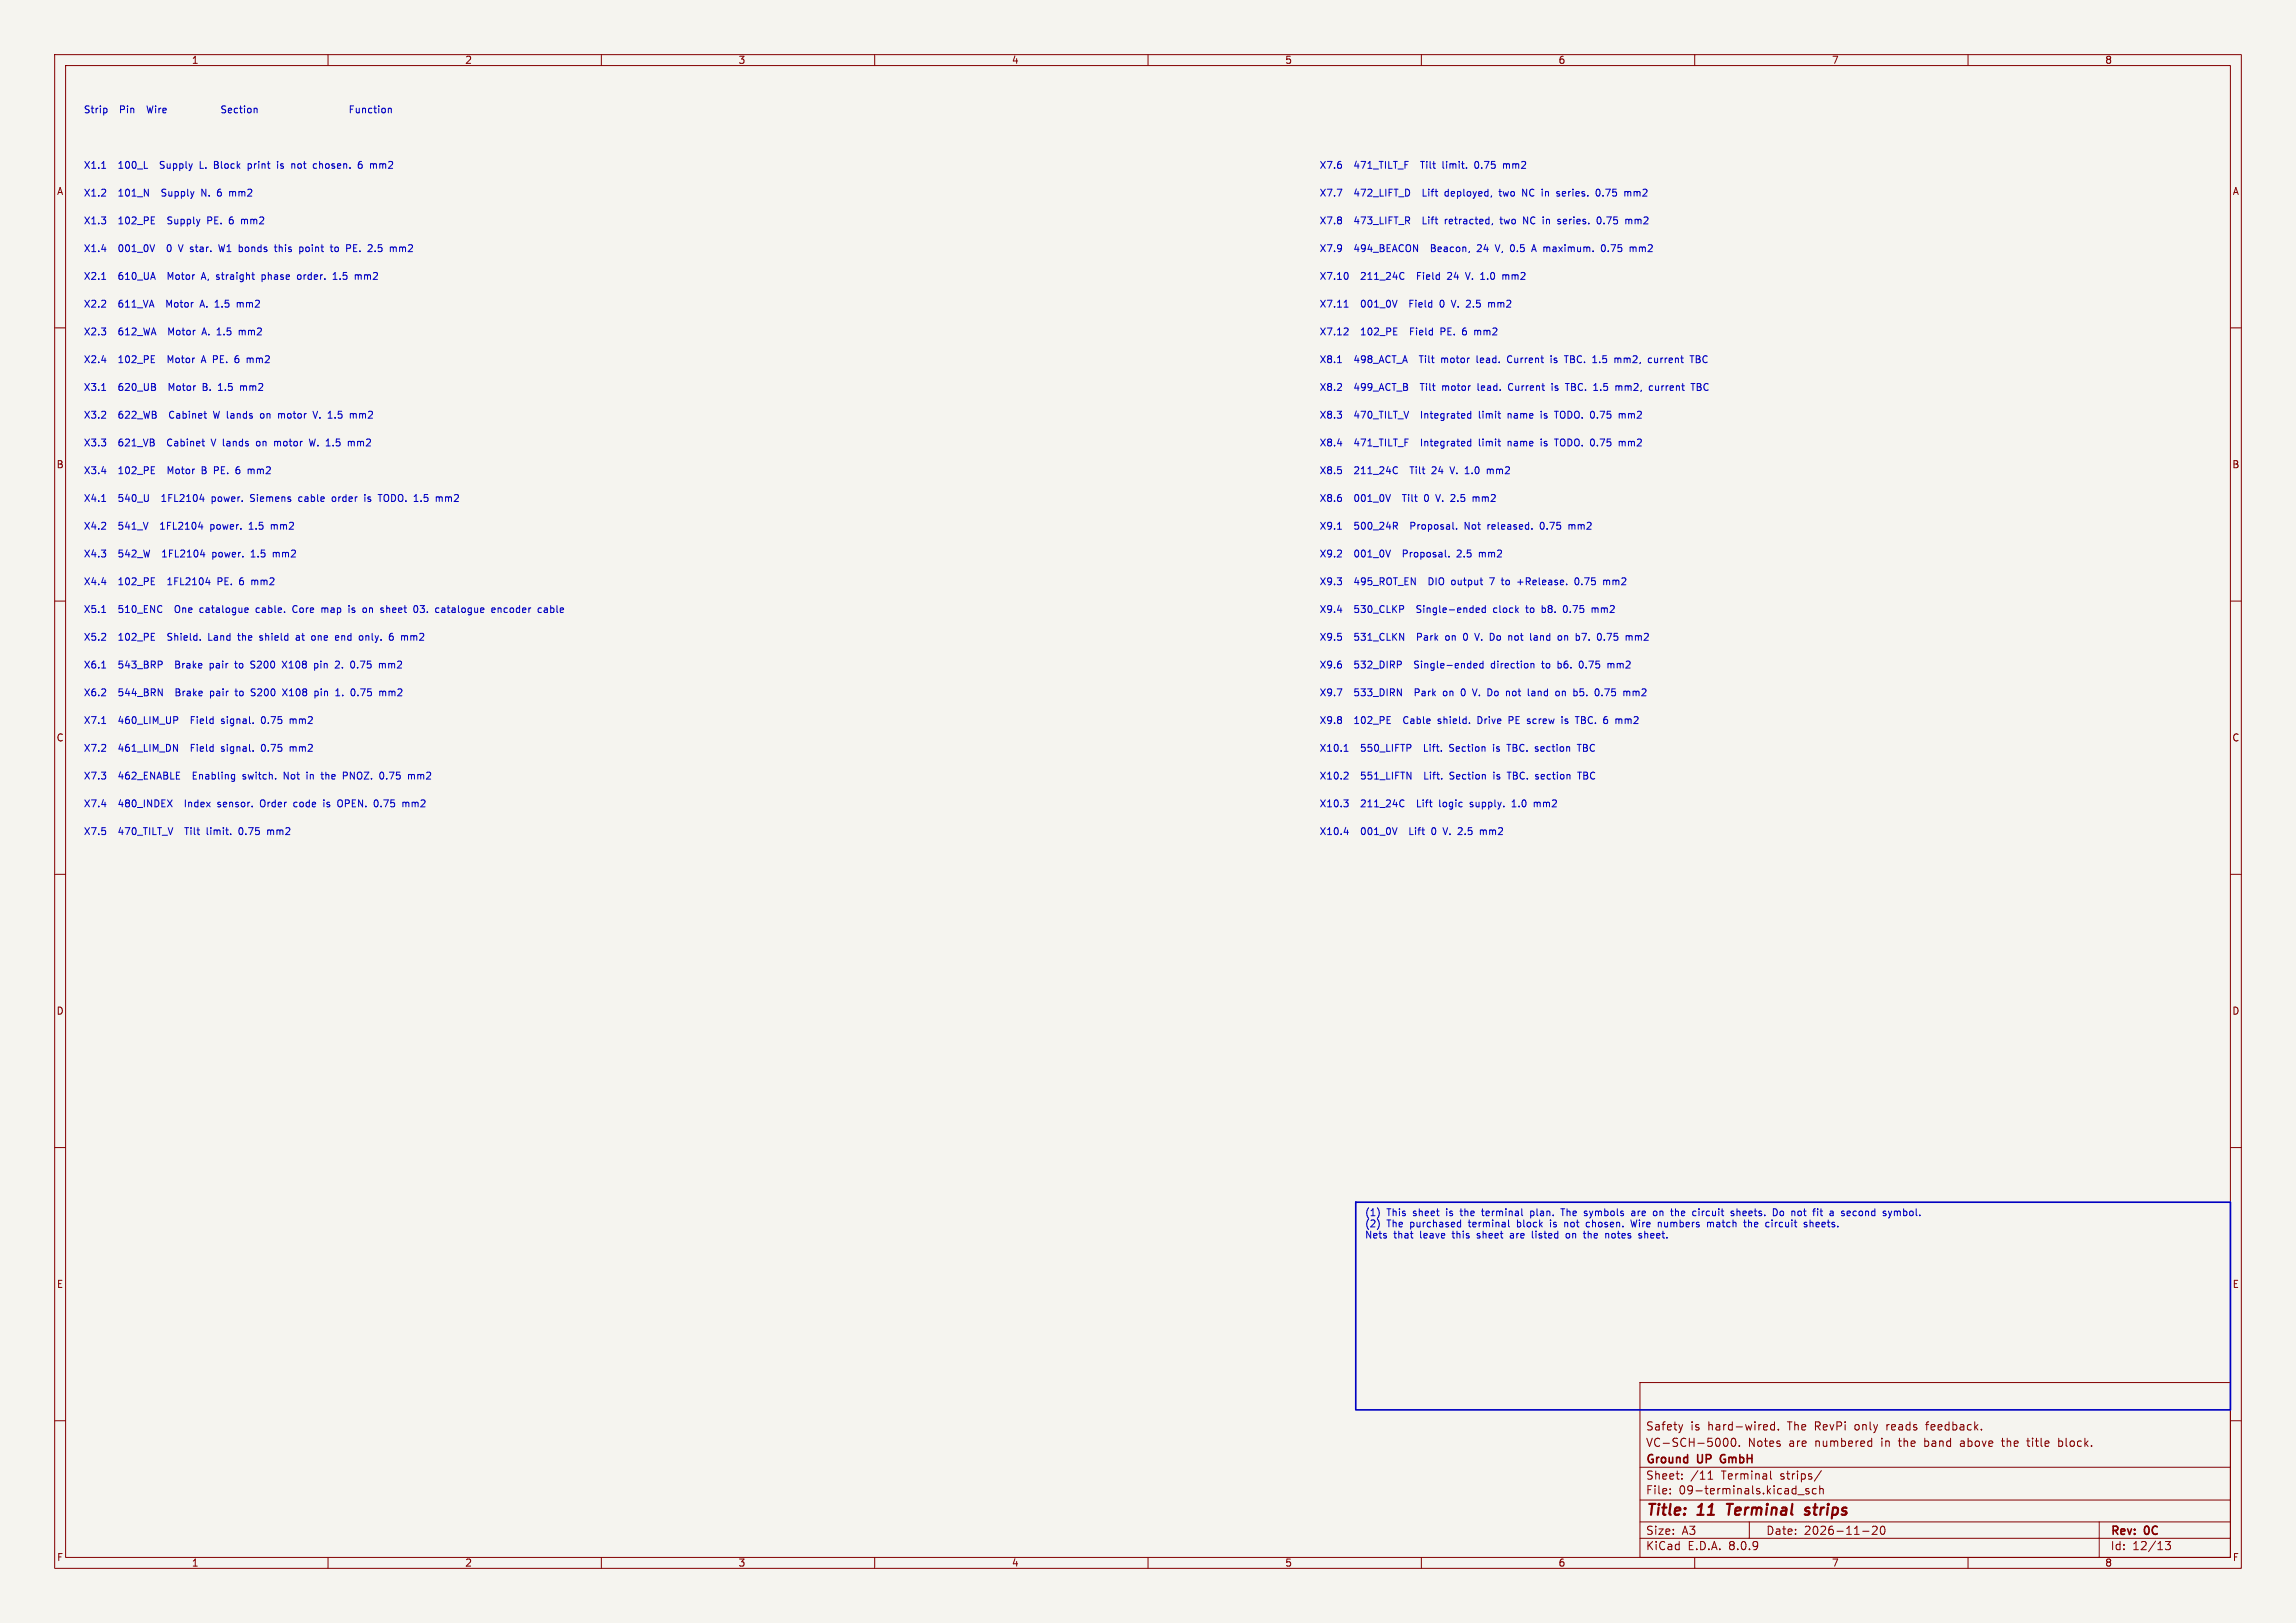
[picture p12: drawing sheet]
<svg xmlns="http://www.w3.org/2000/svg" width="420mm" height="297mm" viewBox="0 0 420 297" stroke-linecap="round" stroke-linejoin="round" font-family="sans-serif">
<defs><g id="words">
<g font-size="2.8" fill="#840000">
<text x="301" y="277.9">Title:</text>
<text x="310.6" y="277.9">11</text>
<text x="316.8" y="277.9">Terminal</text>
<text x="331.9" y="277.9">strips</text>
</g>
<g font-size="2.1" fill="#840000">
<text x="301" y="262">Safety</text>
<text x="309.2" y="262">is</text>
<text x="312.4" y="262">hard-wired.</text>
<text x="327.2" y="262">The</text>
<text x="332.3" y="262">RevPi</text>
<text x="339.7" y="262">only</text>
<text x="345.6" y="262">reads</text>
<text x="353.1" y="262">feedback.</text>
<text x="301" y="268.2">Ground</text>
<text x="301" y="265">VC-SCH-5000.</text>
<text x="310.6" y="268.2">UP</text>
<text x="315.4" y="268.2">GmbH</text>
<text x="319.7" y="265">Notes</text>
<text x="327.3" y="265">are</text>
<text x="332.2" y="265">numbered</text>
<text x="344.4" y="265">in</text>
<text x="347.8" y="265">the</text>
<text x="352.6" y="265">band</text>
<text x="359.3" y="265">above</text>
<text x="367.1" y="265">the</text>
<text x="371.9" y="265">title</text>
<text x="377.7" y="265">block.</text>
<text x="301" y="273.7">File:</text>
<text x="301" y="271">Sheet:</text>
<text x="307.1" y="273.7">09-terminals.kicad_sch</text>
<text x="309.2" y="271">/11</text>
<text x="314.9" y="271">Terminal</text>
<text x="325.8" y="271">strips/</text>
<text x="301" y="281.1">Size:</text>
<text x="307.6" y="281.1">A3</text>
<text x="323" y="281.1">Date:</text>
<text x="330" y="281.1">2026-11-20</text>
<text x="386" y="281.3">Rev:</text>
<text x="392.4" y="281.3">0C</text>
<text x="301" y="283.9">KiCad</text>
<text x="308.7" y="283.9">E.D.A.</text>
<text x="316.3" y="283.9">8.0.9</text>
<text x="386" y="283.9">Id:</text>
<text x="390.1" y="283.9">12/13</text>
</g>
<g font-size="1.8" fill="#840000">
<text x="35" y="11.9">1</text>
<text x="85" y="11.9">2</text>
<text x="135" y="11.9">3</text>
<text x="185" y="11.9">4</text>
<text x="235" y="11.9">5</text>
<text x="285" y="11.9">6</text>
<text x="335" y="11.9">7</text>
<text x="385" y="11.9">8</text>
<text x="10.3" y="35.9">A</text>
<text x="408.3" y="35.9">A</text>
<text x="10.3" y="85.9">B</text>
<text x="408.2" y="85.9">B</text>
<text x="10.3" y="135.9">C</text>
<text x="408.2" y="135.9">C</text>
<text x="10.3" y="185.9">D</text>
<text x="408.2" y="185.9">D</text>
<text x="10.3" y="235.9">E</text>
<text x="408.3" y="235.9">E</text>
<text x="10.3" y="285.9">F</text>
<text x="35" y="286.9">1</text>
<text x="85" y="286.9">2</text>
<text x="135" y="286.9">3</text>
<text x="185" y="286.9">4</text>
<text x="235" y="286.9">5</text>
<text x="285" y="286.9">6</text>
<text x="335" y="286.9">7</text>
<text x="385" y="286.9">8</text>
<text x="408.3" y="285.9">F</text>
</g>
<g font-size="1.8" fill="#0000c2">
<text x="15.2" y="20.9">Strip</text>
<text x="22.1" y="20.9">Pin</text>
<text x="27.4" y="20.9">Wire</text>
<text x="43.1" y="20.9">Section</text>
<text x="70" y="20.9">Function</text>
<text x="15.2" y="31.1">X1.1</text>
<text x="21.8" y="31.1">100_L</text>
<text x="29.8" y="31.1">Supply</text>
<text x="37.2" y="31.1">L.</text>
<text x="40" y="31.1">Block</text>
<text x="46.4" y="31.1">print</text>
<text x="52" y="31.1">is</text>
<text x="54.8" y="31.1">not</text>
<text x="59" y="31.1">chosen.</text>
<text x="67.4" y="31.1">6</text>
<text x="69.8" y="31.1">mm2</text>
<text x="241.3" y="31.1">X7.6</text>
<text x="247.9" y="31.1">471_TILT_F</text>
<text x="260.4" y="31.1">Tilt</text>
<text x="264.6" y="31.1">limit.</text>
<text x="270.6" y="31.1">0.75</text>
<text x="276" y="31.1">mm2</text>
<text x="15.2" y="36.2">X1.2</text>
<text x="15.2" y="41.3">X1.3</text>
<text x="21.8" y="36.2">101_N</text>
<text x="21.8" y="41.3">102_PE</text>
<text x="30.1" y="36.2">Supply</text>
<text x="31.2" y="41.3">Supply</text>
<text x="37.5" y="36.2">N.</text>
<text x="38.6" y="41.3">PE.</text>
<text x="40.6" y="36.2">6</text>
<text x="42.8" y="41.3">6</text>
<text x="43" y="36.2">mm2</text>
<text x="45.2" y="41.3">mm2</text>
<text x="241.3" y="36.2">X7.7</text>
<text x="241.3" y="41.3">X7.8</text>
<text x="247.9" y="36.2">472_LIFT_D</text>
<text x="247.9" y="41.3">473_LIFT_R</text>
<text x="260.7" y="36.2">Lift</text>
<text x="260.7" y="41.3">Lift</text>
<text x="265" y="36.2">deployed,</text>
<text x="265" y="41.3">retracted,</text>
<text x="275.2" y="36.2">two</text>
<text x="275.4" y="41.3">two</text>
<text x="279.6" y="36.2">NC in</text>
<text x="279.7" y="41.3">NC in</text>
<text x="286.2" y="36.2">series.</text>
<text x="286.4" y="41.3">series.</text>
<text x="293.6" y="36.2">0.75</text>
<text x="293.8" y="41.3">0.75</text>
<text x="299.1" y="36.2">mm2</text>
<text x="299.2" y="41.3">mm2</text>
<text x="15.2" y="46.3">X1.4</text>
<text x="21.8" y="46.3">001_0V</text>
<text x="31.1" y="46.3">0</text>
<text x="33.4" y="46.3">V star.</text>
<text x="41.2" y="46.3">W1 bonds</text>
<text x="51.8" y="46.3">this</text>
<text x="56.5" y="46.3">point</text>
<text x="62.4" y="46.3">to</text>
<text x="65.5" y="46.3">PE.</text>
<text x="69.6" y="46.3">2.5</text>
<text x="73.8" y="46.3">mm2</text>
<text x="241.3" y="46.3">X7.9</text>
<text x="247.9" y="46.3">494_BEACON</text>
<text x="262.3" y="46.3">Beacon,</text>
<text x="270.9" y="46.3">24</text>
<text x="274.5" y="46.3">V, 0.5</text>
<text x="281.6" y="46.3">A maximum.</text>
<text x="294.6" y="46.3">0.75</text>
<text x="300" y="46.3">mm2</text>
<text x="15.2" y="51.4">X2.1</text>
<text x="21.8" y="51.4">610_UA</text>
<text x="31.2" y="51.4">Motor</text>
<text x="37.6" y="51.4">A, straight</text>
<text x="49" y="51.4">phase</text>
<text x="55.7" y="51.4">order.</text>
<text x="62.4" y="51.4">1.5</text>
<text x="66.6" y="51.4">mm2</text>
<text x="241.3" y="51.4">X7.10</text>
<text x="249.1" y="51.4">211_24C</text>
<text x="259.7" y="51.4">Field</text>
<text x="265.5" y="51.4">24</text>
<text x="269.1" y="51.4">V. 1.0</text>
<text x="276.1" y="51.4">mm2</text>
<text x="15.2" y="56.5">X2.2</text>
<text x="21.8" y="56.5">611_VA</text>
<text x="30.9" y="56.5">Motor</text>
<text x="37.4" y="56.5">A. 1.5</text>
<text x="44.4" y="56.5">mm2</text>
<text x="241.3" y="56.5">X7.11</text>
<text x="249.1" y="56.5">001_0V</text>
<text x="258.3" y="56.5">Field</text>
<text x="264.1" y="56.5">0</text>
<text x="266.5" y="56.5">V. 2.5</text>
<text x="273.5" y="56.5">mm2</text>
<text x="15.2" y="61.6">X2.3</text>
<text x="21.8" y="61.6">612_WA</text>
<text x="31.3" y="61.6">Motor</text>
<text x="37.7" y="61.6">A. 1.5</text>
<text x="44.8" y="61.6">mm2</text>
<text x="241.3" y="61.6">X7.12</text>
<text x="249.1" y="61.6">102_PE</text>
<text x="258.4" y="61.6">Field</text>
<text x="264.2" y="61.6">PE.</text>
<text x="268.4" y="61.6">6</text>
<text x="270.8" y="61.6">mm2</text>
<text x="15.2" y="66.7">X2.4</text>
<text x="15.2" y="71.7">X3.1</text>
<text x="21.8" y="66.7">102_PE</text>
<text x="21.8" y="71.7">620_UB</text>
<text x="31.2" y="66.7">Motor</text>
<text x="31.4" y="71.7">Motor</text>
<text x="37.6" y="66.7">A PE.</text>
<text x="37.8" y="71.7">B.</text>
<text x="40.8" y="71.7">1.5</text>
<text x="44.1" y="66.7">6</text>
<text x="45" y="71.7">mm2</text>
<text x="46.4" y="66.7">mm2</text>
<text x="241.3" y="66.7">X8.1</text>
<text x="241.3" y="71.7">X8.2</text>
<text x="247.9" y="66.7">498_ACT_A</text>
<text x="247.9" y="71.7">499_ACT_B</text>
<text x="260.2" y="66.7">Tilt</text>
<text x="260.4" y="71.7">Tilt</text>
<text x="264.3" y="66.7">motor</text>
<text x="264.5" y="71.7">motor</text>
<text x="271" y="66.7">lead.</text>
<text x="271.2" y="71.7">lead.</text>
<text x="276.8" y="66.7">Current</text>
<text x="277" y="71.7">Current</text>
<text x="285" y="66.7">is</text>
<text x="285.1" y="71.7">is</text>
<text x="287.8" y="66.7">TBC.</text>
<text x="287.9" y="71.7">TBC.</text>
<text x="293" y="66.7">1.5</text>
<text x="293.2" y="71.7">1.5</text>
<text x="297.2" y="66.7">mm2,</text>
<text x="297.4" y="71.7">mm2,</text>
<text x="303.6" y="66.7">current</text>
<text x="303.8" y="71.7">current</text>
<text x="311.6" y="66.7">TBC</text>
<text x="311.7" y="71.7">TBC</text>
<text x="15.2" y="76.8">X3.2</text>
<text x="21.8" y="76.8">622_WB</text>
<text x="31.5" y="76.8">Cabinet</text>
<text x="39.8" y="76.8">W lands</text>
<text x="48.7" y="76.8">on</text>
<text x="52.2" y="76.8">motor</text>
<text x="58.9" y="76.8">V. 1.5</text>
<text x="65.9" y="76.8">mm2</text>
<text x="241.3" y="76.8">X8.3</text>
<text x="247.9" y="76.8">470_TILT_V</text>
<text x="260.4" y="76.8">Integrated</text>
<text x="271.2" y="76.8">limit</text>
<text x="276.7" y="76.8">name</text>
<text x="282.9" y="76.8">is</text>
<text x="285.7" y="76.8">TODO. 0.75</text>
<text x="297.8" y="76.8">mm2</text>
<text x="15.2" y="81.9">X3.3</text>
<text x="21.8" y="81.9">621_VB</text>
<text x="31.1" y="81.9">Cabinet</text>
<text x="39.4" y="81.9">V lands</text>
<text x="48" y="81.9">on</text>
<text x="51.5" y="81.9">motor</text>
<text x="58.1" y="81.9">W. 1.5</text>
<text x="65.6" y="81.9">mm2</text>
<text x="241.3" y="81.9">X8.4</text>
<text x="247.9" y="81.9">471_TILT_F</text>
<text x="260.4" y="81.9">Integrated</text>
<text x="271.2" y="81.9">limit</text>
<text x="276.7" y="81.9">name</text>
<text x="282.9" y="81.9">is</text>
<text x="285.7" y="81.9">TODO. 0.75</text>
<text x="297.8" y="81.9">mm2</text>
<text x="15.2" y="87">X3.4</text>
<text x="21.8" y="87">102_PE</text>
<text x="31.2" y="87">Motor</text>
<text x="37.6" y="87">B</text>
<text x="40" y="87">PE.</text>
<text x="44.2" y="87">6</text>
<text x="46.6" y="87">mm2</text>
<text x="241.3" y="87">X8.5</text>
<text x="247.9" y="87">211_24C</text>
<text x="258.5" y="87">Tilt</text>
<text x="262.6" y="87">24</text>
<text x="266.2" y="87">V. 1.0</text>
<text x="273.3" y="87">mm2</text>
<text x="15.2" y="92.1">X4.1</text>
<text x="21.8" y="92.1">540_U</text>
<text x="30.1" y="92.1">1FL2104</text>
<text x="39.4" y="92.1">power.</text>
<text x="46.7" y="92.1">Siemens</text>
<text x="55.7" y="92.1">cable</text>
<text x="62" y="92.1">order</text>
<text x="68.2" y="92.1">is</text>
<text x="71" y="92.1">TODO. 1.5</text>
<text x="81.8" y="92.1">mm2</text>
<text x="241.3" y="92.1">X8.6</text>
<text x="247.9" y="92.1">001_0V</text>
<text x="257.1" y="92.1">Tilt</text>
<text x="261.2" y="92.1">0</text>
<text x="263.6" y="92.1">V. 2.5</text>
<text x="270.7" y="92.1">mm2</text>
<text x="15.2" y="97.1">X4.2</text>
<text x="21.8" y="97.1">541_V</text>
<text x="29.8" y="97.1">1FL2104</text>
<text x="39.2" y="97.1">power.</text>
<text x="46.5" y="97.1">1.5</text>
<text x="50.6" y="97.1">mm2</text>
<text x="241.3" y="97.1">X9.1</text>
<text x="247.9" y="97.1">500_24R</text>
<text x="258.5" y="97.1">Proposal.</text>
<text x="268.6" y="97.1">Not</text>
<text x="273" y="97.1">released.</text>
<text x="282.8" y="97.1">0.75</text>
<text x="288.2" y="97.1">mm2</text>
<text x="15.2" y="102.2">X4.3</text>
<text x="15.2" y="107.3">X4.4</text>
<text x="21.8" y="102.2">542_W</text>
<text x="21.8" y="107.3">102_PE</text>
<text x="30.2" y="102.2">1FL2104</text>
<text x="31.2" y="107.3">1FL2104</text>
<text x="39.5" y="102.2">power.</text>
<text x="40.5" y="107.3">PE.</text>
<text x="44.7" y="107.3">6</text>
<text x="46.8" y="102.2">1.5</text>
<text x="47.1" y="107.3">mm2</text>
<text x="51" y="102.2">mm2</text>
<text x="241.3" y="107.3">X9.3</text>
<text x="241.3" y="102.2">X9.2</text>
<text x="247.9" y="107.3">495_ROT_EN</text>
<text x="247.9" y="102.2">001_0V</text>
<text x="257.1" y="102.2">Proposal.</text>
<text x="261.8" y="107.3">DIO output</text>
<text x="267.2" y="102.2">2.5</text>
<text x="271.4" y="102.2">mm2</text>
<text x="273.4" y="107.3">7</text>
<text x="275.8" y="107.3">to</text>
<text x="278.8" y="107.3">+Release.</text>
<text x="289.6" y="107.3">0.75</text>
<text x="295" y="107.3">mm2</text>
<text x="15.2" y="112.4">X5.1</text>
<text x="21.8" y="112.4">510_ENC</text>
<text x="32.5" y="112.4">One</text>
<text x="37.2" y="112.4">catalogue</text>
<text x="47.7" y="112.4">cable.</text>
<text x="54.6" y="112.4">Core</text>
<text x="60.1" y="112.4">map</text>
<text x="65.3" y="112.4">is</text>
<text x="68.1" y="112.4">on</text>
<text x="71.5" y="112.4">sheet</text>
<text x="77.8" y="112.4">03.</text>
<text x="82" y="112.4">catalogue</text>
<text x="92.5" y="112.4">encoder</text>
<text x="101.1" y="112.4">cable</text>
<text x="241.3" y="112.4">X9.4</text>
<text x="247.9" y="112.4">530_CLKP</text>
<text x="259.7" y="112.4">Single-ended</text>
<text x="273.9" y="112.4">clock</text>
<text x="280.1" y="112.4">to</text>
<text x="283.1" y="112.4">b8.</text>
<text x="287.3" y="112.4">0.75</text>
<text x="292.7" y="112.4">mm2</text>
<text x="15.2" y="117.5">X5.2</text>
<text x="21.8" y="117.5">102_PE</text>
<text x="31.2" y="117.5">Shield.</text>
<text x="38.8" y="117.5">Land</text>
<text x="44.5" y="117.5">the</text>
<text x="48.6" y="117.5">shield</text>
<text x="55.4" y="117.5">at</text>
<text x="58.5" y="117.5">one</text>
<text x="63.1" y="117.5">end</text>
<text x="67.6" y="117.5">only.</text>
<text x="73.3" y="117.5">6</text>
<text x="75.7" y="117.5">mm2</text>
<text x="241.3" y="117.5">X9.5</text>
<text x="247.9" y="117.5">531_CLKN</text>
<text x="259.7" y="117.5">Park</text>
<text x="265.1" y="117.5">on</text>
<text x="268.6" y="117.5">0</text>
<text x="271" y="117.5">V. Do</text>
<text x="277.4" y="117.5">not</text>
<text x="281.6" y="117.5">land</text>
<text x="286.9" y="117.5">on</text>
<text x="290.4" y="117.5">b7.</text>
<text x="294.5" y="117.5">0.75</text>
<text x="299.9" y="117.5">mm2</text>
<text x="15.2" y="122.5">X6.1</text>
<text x="21.8" y="122.5">543_BRP</text>
<text x="32.6" y="122.5">Brake</text>
<text x="39.1" y="122.5">pair</text>
<text x="43.9" y="122.5">to</text>
<text x="47" y="122.5">S200</text>
<text x="53" y="122.5">X108</text>
<text x="59" y="122.5">pin</text>
<text x="63.1" y="122.5">2.</text>
<text x="66" y="122.5">0.75</text>
<text x="71.4" y="122.5">mm2</text>
<text x="241.3" y="122.5">X9.6</text>
<text x="247.9" y="122.5">532_DIRP</text>
<text x="259.2" y="122.5">Single-ended</text>
<text x="273.5" y="122.5">direction</text>
<text x="283" y="122.5">to</text>
<text x="286" y="122.5">b6.</text>
<text x="290.2" y="122.5">0.75</text>
<text x="295.6" y="122.5">mm2</text>
<text x="15.2" y="127.6">X6.2</text>
<text x="21.8" y="127.6">544_BRN</text>
<text x="32.6" y="127.6">Brake</text>
<text x="39.1" y="127.6">pair</text>
<text x="44" y="127.6">to</text>
<text x="47" y="127.6">S200</text>
<text x="53" y="127.6">X108</text>
<text x="59" y="127.6">pin</text>
<text x="63.1" y="127.6">1.</text>
<text x="66.1" y="127.6">0.75</text>
<text x="71.5" y="127.6">mm2</text>
<text x="241.3" y="127.6">X9.7</text>
<text x="247.9" y="127.6">533_DIRN</text>
<text x="259.3" y="127.6">Park</text>
<text x="264.7" y="127.6">on</text>
<text x="268.2" y="127.6">0</text>
<text x="270.5" y="127.6">V. Do</text>
<text x="277" y="127.6">not</text>
<text x="281.2" y="127.6">land</text>
<text x="286.5" y="127.6">on</text>
<text x="289.9" y="127.6">b5.</text>
<text x="294.1" y="127.6">0.75</text>
<text x="299.5" y="127.6">mm2</text>
<text x="15.2" y="132.7">X7.1</text>
<text x="15.2" y="137.8">X7.2</text>
<text x="21.8" y="132.7">460_LIM_UP</text>
<text x="21.8" y="137.8">461_LIM_DN</text>
<text x="35.4" y="132.7">Field</text>
<text x="35.4" y="137.8">Field</text>
<text x="41.2" y="132.7">signal.</text>
<text x="41.2" y="137.8">signal.</text>
<text x="48.7" y="132.7">0.75</text>
<text x="48.7" y="137.8">0.75</text>
<text x="54.1" y="132.7">mm2</text>
<text x="54.1" y="137.8">mm2</text>
<text x="241.3" y="132.7">X9.8</text>
<text x="241.3" y="137.8">X10.1</text>
<text x="247.9" y="132.7">102_PE</text>
<text x="249.1" y="137.8">550_LIFTP</text>
<text x="257.2" y="132.7">Cable</text>
<text x="261" y="137.8">Lift.</text>
<text x="263.7" y="132.7">shield.</text>
<text x="265.8" y="137.8">Section</text>
<text x="271.2" y="132.7">Drive</text>
<text x="274" y="137.8">is</text>
<text x="276.8" y="137.8">TBC.</text>
<text x="277.1" y="132.7">PE screw</text>
<text x="282.1" y="137.8">section</text>
<text x="287.2" y="132.7">is</text>
<text x="290" y="132.7">TBC.</text>
<text x="290.1" y="137.8">TBC</text>
<text x="295.2" y="132.7">6</text>
<text x="297.6" y="132.7">mm2</text>
<text x="15.2" y="142.9">X7.3</text>
<text x="21.8" y="142.9">462_ENABLE</text>
<text x="35.8" y="142.9">Enabling</text>
<text x="45.1" y="142.9">switch.</text>
<text x="52.8" y="142.9">Not</text>
<text x="57.2" y="142.9">in</text>
<text x="60.1" y="142.9">the</text>
<text x="64.2" y="142.9">PNOZ.</text>
<text x="71.2" y="142.9">0.75</text>
<text x="76.6" y="142.9">mm2</text>
<text x="241.3" y="142.9">X10.2</text>
<text x="249.1" y="142.9">551_LIFTN</text>
<text x="261" y="142.9">Lift.</text>
<text x="265.9" y="142.9">Section</text>
<text x="274.1" y="142.9">is</text>
<text x="276.9" y="142.9">TBC.</text>
<text x="282.2" y="142.9">section</text>
<text x="290.2" y="142.9">TBC</text>
<text x="15.2" y="147.9">X7.4</text>
<text x="21.8" y="147.9">480_INDEX</text>
<text x="34.3" y="147.9">Index</text>
<text x="40.5" y="147.9">sensor.</text>
<text x="48.5" y="147.9">Order</text>
<text x="54.8" y="147.9">code</text>
<text x="60.5" y="147.9">is</text>
<text x="63.3" y="147.9">OPEN.</text>
<text x="70.1" y="147.9">0.75</text>
<text x="75.5" y="147.9">mm2</text>
<text x="241.3" y="147.9">X10.3</text>
<text x="249.1" y="147.9">211_24C</text>
<text x="259.7" y="147.9">Lift</text>
<text x="264" y="147.9">logic</text>
<text x="269.8" y="147.9">supply.</text>
<text x="277.7" y="147.9">1.0</text>
<text x="281.9" y="147.9">mm2</text>
<text x="15.2" y="153">X7.5</text>
<text x="21.8" y="153">470_TILT_V</text>
<text x="34.4" y="153">Tilt</text>
<text x="38.5" y="153">limit.</text>
<text x="44.6" y="153">0.75</text>
<text x="50" y="153">mm2</text>
<text x="241.3" y="153">X10.4</text>
<text x="249.1" y="153">001_0V</text>
<text x="258.3" y="153">Lift</text>
<text x="262.6" y="153">0</text>
<text x="265" y="153">V. 2.5</text>
<text x="272" y="153">mm2</text>
<text x="249.6" y="222.9">(1)</text>
<text x="249.6" y="224.9">(2)</text>
<text x="249.6" y="227">Nets</text>
<text x="253.7" y="222.9">This</text>
<text x="253.7" y="224.9">The</text>
<text x="254.9" y="227">that</text>
<text x="258" y="224.9">purchased</text>
<text x="258.6" y="222.9">sheet</text>
<text x="259.9" y="227">leave</text>
<text x="264.8" y="222.9">is</text>
<text x="266" y="227">this</text>
<text x="267.6" y="222.9">the</text>
<text x="269" y="224.9">terminal</text>
<text x="270.7" y="227">sheet</text>
<text x="271.8" y="222.9">terminal</text>
<text x="276.9" y="227">are</text>
<text x="278" y="224.9">block</text>
<text x="280.8" y="222.9">plan.</text>
<text x="281.1" y="227">listed</text>
<text x="284.2" y="224.9">is</text>
<text x="286.7" y="222.9">The</text>
<text x="287" y="224.9">not</text>
<text x="287.5" y="227">on</text>
<text x="291" y="227">the</text>
<text x="291.1" y="222.9">symbols</text>
<text x="291.2" y="224.9">chosen.</text>
<text x="295.2" y="227">notes</text>
<text x="299.7" y="224.9">Wire</text>
<text x="299.9" y="222.9">are</text>
<text x="301.5" y="227">sheet.</text>
<text x="304.1" y="222.9">on</text>
<text x="304.8" y="224.9">numbers</text>
<text x="307.6" y="222.9">the</text>
<text x="311.7" y="222.9">circuit</text>
<text x="314" y="224.9">match</text>
<text x="318.9" y="222.9">sheets.</text>
<text x="321" y="224.9">the</text>
<text x="325.1" y="224.9">circuit</text>
<text x="326.8" y="222.9">Do</text>
<text x="330.4" y="222.9">not</text>
<text x="332.3" y="224.9">sheets.</text>
<text x="334.6" y="222.9">fit</text>
<text x="337.8" y="222.9">a</text>
<text x="340.2" y="222.9">second</text>
<text x="348" y="222.9">symbol.</text>
</g>
</g></defs>
<path d="M0 0h420v297h-420z" fill="#f5f4ef" stroke="#f5f4ef" stroke-width=".18"/>
<g fill="none" stroke="#840000" stroke-width=".18">
<path d="M10 10h400v277h-400zM12 12h396v273h-396zM60 10v2M110 10v2M160 10v2M210 10v2M260 10v2M310 10v2M360 10v2M10 60h2M408 60h2M10 110h2"/>
<path d="M408 110h2M10 160h2M408 160h2M10 210h2M408 210h2M300 253h108v32h-108zM10 260h2M300 278.5h108M300 274.5h108M300 268.5h108M305.5 273.2v.2M305.5 272.5v.1"/>
<path d="M307.7 270.5v.2M307.7 269.8v.1M307.8 260.7l-.4 1M312.4 270.7h.9M312.4 269.6l.5-.4v1.5M315.4 263.3l.2-.1a.8 .8 0 0 1 .5 .7 .8 .8 0 0 1-.5 .8l-.2-.1M316.8 263.3l.2-.1a.8 .8 0 0 1 .5 .7 .8 .8 0 0 1-.5 .8l-.2-.2-.1-.4zM318.2 264.5v.2M320 278.5v3M323.9 269.2v1.3l.2 .2M324.6 260.8l-.4-.1-.3 .3v.4l.1 .2h.6M324.6 260.2v1.5"/>
<path d="M325.3 261.5v.2M328.9 273.5h1.1M330.9 272.5l-.4-.1-.2 .2 .1 .2 .5 .2v.3h-.6M332.2 272.5l-.4-.1-.3 .3v.4l.2 .2h.5M332.9 272.5l.2-.1 .3 .1 .1 .9M332.9 271.9v1.5M333.2 269.1l-1.3 1.9M341.9 263.7l.5 .1M342.4 264.6l-.5 .1M342.4 263.2v1.5M342.5 279.4l.6-.1 .2 .1 .1 .3-1 1.1h1M344.1 279.4l.2-.1a.8 .8 0 0 1 .5 .7 .8 .8 0 0 1-.5 .8l-.2-.2-.2-.4z"/>
<path d="M352.2 260.7h.6M358.7 264.2v.4M366.1 263.7h.6M366.3 263.2v1.3l.2 .2M370.7 263.7h.6M370.9 263.2v1.3l.4 .2M376.6 264.6h.6M376.6 263.8h.6M376.6 263.2v1.5M384 278.5v6.5M408 260h2M60 285v2"/>
<path d="M110 285v2M160 285v2M210 285v2M260 285v2M300 281.5h108M310 285v2M340.7 280.2h1.2M360 285v2M396.1 282.1h.9l-.5 .6 .4 .1v.6l-.2 .2h-.4l-.2-.2"/>
</g>
<path d="M315.9 275.2h1.1M316.4 275.2l-.2 2M331 276a.49 .49 0 0 0-.8 .3l.1 .1 .6 .2 .1 .3-.3 .3-.6-.1" fill="none" stroke="#840000" stroke-width=".4"/>
<path d="M314.8 266.4l-.1 .4 .1 .7" fill="none" stroke="#840000" stroke-width=".3"/>
<g fill="none" stroke="#0000c2" stroke-width=".18">
<path d="M19.3 19.8l.3 .2v.4l-.3 .2M41.3 19.4h-.5l-.2 .1v.4l.6 .2 .1 .3-.3 .2h-.4M64.1 20h.4M64.7 19.4h-.6v1.2M65.2 19.8v.8h.3l.2-.1M65.7 19.8v.8M66.3 19.9l.2-.1 .3 .1 .1 .7M66.3 19.8v.8M68 19.9l-.3-.1-.3 .2 .1 .6h.5M68.4 19.8h.5M68.6 19.4v1.1l.3 .1M69.3 19.4v.1"/>
<path d="M69.3 19.8v.8M18.6 30.8h.7M36.6 29.5v1.3h.6M36.9 35.9v-1.3l.8 1.3M38.5 39.7h-.5v1.3M39.2 30.1h.5M39.7 29.5h-.5v1.3h.5M39.8 35.6l.1 .2 .4 .1M40.1 34.6l-.3 .6M40.3 35.1h-.3l-.2 .2M41.8 20.2l.6-.1-.1-.2-.4-.1-.1 .2v.6h.5M42.1 35.1l.3-.1 .2 .2"/>
<path d="M42.3 39.7l-.1 .1a.86 .86 0 0 0 0 1.2h.2M45.4 30v1.2M45.4 30h.4l.1 .1M45.9 30.7l-.1 .1-.4-.1M50.8 29.5v.2M50.8 30v.8M51.3 30.7l.4 .1M51.5 30l-.2 .1 .2 .3M53.7 30l.2 .1v.7M57.8 30h.1M57.9 30.7l-.1 .1M65.7 30.1l.3-.1 .3 .3-.2 .4h-.4"/>
<path d="M66.1 29.5l-.3 .1-.2 .2M264 29.5v1.1l.1 .2M264.4 35.1l-.1 .2 .1 .5M270.2 29.5a.68 .68 0 0 0-.5 .7 .68 .68 0 0 0 .5 .6M274.2 35h.5M274.4 34.6v1.1l.3 .2M274.5 39.7v1.1l.3 .2M275 30.1l.4-.1 .2 .1M275 30v.8M278.5 35.9v-1.3l.8 1.3M285.1 35.5l.2 .1-.2 .3M285.1 35l.1 .1"/>
<path d="M292.1 34.7l.2-.1a.68 .68 0 0 1 .4 .7 .68 .68 0 0 1-.4 .6l-.3-.5zM292.3 39.8l.1-.1a.68 .68 0 0 1 .5 .6 .68 .68 0 0 1-.5 .7l-.3-.5zM297.6 35l.2 .2M297.8 35.2l.1-.2 .3 .1 .1 .8M297.8 35.2v.7M18.6 51.1h.7M32.6 44.8l.5 1.2M36.7 55.8h.6M36.9 50.8h.6M37 54.9l-.4 1.3M37.2 49.9l-.4 1.2M38 40.4h.5"/>
<path d="M40 44.8l.3 1.2 .3-.9 .2 .9M42.4 40.2h-.2l-.3 .2M43.4 55.5l.4-.1 .1 .1M43.4 55.4v.8M44.2 40.2l.3-.1 .2 .2M47.9 50.3h.4l.2 .1M47.9 50.3v1.3M48.5 51l-.2 .1h-.4M50.2 45.2h.5M50.4 45.9l.3 .1M51.1 44.8v1.2M51.3 45.2l-.2 .1"/>
<path d="M54.5 50.3h.3l.3 .2v.4l-.3 .2h-.3l-.1-.2zM55 45.2l.3 .1 .1 .1v.5l-.4 .1M56 45.3v.6M60.4 45.2h.5M60.8 46h.1M60.9 51.1h.8M60.9 50.2l.4-.3v1.2M61.8 45.3l-.3-.1-.3 .2 .2 .6h.3l.1-.1M64.7 45.4h.4M65.3 44.8h-.6v1.2h.6M65.4 50.3l.1 .2M65.5 50.5l.2-.2h.3l.1 .8"/>
<path d="M65.5 50.5v.6M73.1 45.2v.8M73.5 45.2l-.4 .1M245.9 56.2h.7M246.1 55.1l.1-.2v1.3M246.4 49.9l.2 .4-.2 .8M256.8 49.9v.1M256.8 51v.1M263.6 55l-.2 .4 .2 .7M264.4 40.1v.9M264.6 40.1l-.2 .3M265 49.9l-.2 .1"/>
<path d="M265.5 54.9l.4 1.3M265.5 50.4l-.8 .7h.8M268.1 49.9l.4 1.2M270.4 44.8l-.2 .1M270.9 45.3l-.7 .7h.8M272.3 55.5l.4-.1 .1 .1M272.8 55.5v.7M273 55.4l-.2 .1M273 40.9l-.1 .3M273.5 44.8l.4 1.2M274.4 40.1h.4M274.9 50.4l.4-.1 .1 .2"/>
<path d="M275.4 50.5v.6M275.6 50.3l-.2 .2M278.7 41v-1.3l.7 1.3M280.2 46l.4-1.2 .4 1.2M280.3 45.7h.6M285.3 40.5l.2 .2-.2 .3M285.3 40.1l.1 .1M293 44.9l.2-.1a.68 .68 0 0 1 .5 .6 .68 .68 0 0 1-.5 .6l-.3-.4zM297.8 40.1l.1 .2M297.9 40.3l.2-.2 .3 .1 .1 .8M297.9 40.3v.7M298.5 45.2l.2 .2"/>
<path d="M298.7 45.4v.6M298.7 45.4l.2-.2 .3 .1 .1 .7M18.6 71.4h.7M36.9 66h.6M37.1 60.9h.6M37.2 70.8h.4M37.2 65.1l-.4 1.3M37.4 60l-.5 1.3M37.6 70.2h-.4v1.2h.5M39 75.3l.3 1.2M40 71.4h.7M40 70.5l.3-.3v1.2"/>
<path d="M43.1 66.3h.5M43.1 65.6h.5M43.6 65.1l-.4 .1M43.8 60.6l.3-.2 .2 .2M43.8 60.4v.9M44 70.7l.4-.1 .1 .2M44 70.6v.8M45.6 65.5l.2 .2M45.8 65.7v.7M45.9 65.5l-.1 .2M48.2 75.7h-.3l-.3 .2 .1 .5 .2 .1h.3M51.1 75.7l.4 .2"/>
<path d="M51.5 75.9v.6M51.7 75.7l-.2 .2M57.2 75.3l.5 1.2 .4-1.2M64.7 75.7h.4l.1 .8M244.7 66.4h.7M246.4 60l.2 .3-.1 .3-.7 .7h.8M263.6 60.7h.5M263.7 65.5v.9M263.9 70.6v.8M263.9 65.5l-.2 .1M264.1 60h-.5v1.3M264.1 70.6l-.2 .1"/>
<path d="M267.9 60l-.1 .1a.86 .86 0 0 0 0 1.2h.2M268 60.5h-.2l-.3 .2M268.9 75.7h.1M269 75.3v1.2M269 76.5h-.1M269.8 60.5l.3-.1 .2 .2M270.2 65.1v1.1l.2 .2M270.4 70.2v1.1l.1 .1M270.6 75.3v1l.2 .2M275.9 75.7v.8M276.2 75.7l-.3 .1M276.3 65.1a.64 .64 0 0 0-.6 .6 .64 .64 0 0 0 .6 .7"/>
<path d="M276.5 70.2a.64 .64 0 0 0-.6 .6 .64 .64 0 0 0 .6 .6M281.9 75.3v.1M281.9 75.7v.8M283.7 65.1v.1M283.7 65.5v.9M283.9 70.2v.1M283.9 70.6v.8M284.3 66.3l.3 .1M284.3 75.3h.8M284.5 65.5l-.2 .2 .2 .2M284.5 71.4h.3M284.6 70.6l-.1 .2 .1 .2"/>
<path d="M286.2 65.1h.7M286.3 70.2h.8M292.6 66.2v.2M292.8 71.3v.1M296 65.6h.4l.1 .8M296.2 70.7h.4l.1 .7M296.4 75.7l.3 .2M296.7 75.9l.2-.2h.3l.1 .8M296.7 75.9v.6M302.7 65.5v.8h.4M302.8 70.6l.1 .8h.4M309.1 65.1h.8"/>
<path d="M309.3 70.2h.7M310.3 65.7h.4M310.5 70.8h.4M310.7 65.7l.2-.2v-.3l-.6-.1v1.3h.5l.2-.3M310.7 65.7l.3 .2M310.9 70.8l.2-.3v-.2l-.6-.1v1.2h.4l.3-.2M310.9 70.8l.3 .2M18.6 91.8h.7M29.4 96.8h.7M29.5 95.9h-.1M29.6 91.8h.7M29.7 90.8l-.1 .1"/>
<path d="M37 86h.4M37.4 85.4h-.4v1.3h.5M38.6 96v1.3M38.6 96.8h.1M38.6 80.3l.4 1.3M38.7 96l-.1 .1M38.8 90.9v1.3M38.8 91.7l.1 .1M38.9 90.9l-.1 .1M39.2 85.4h.5M39.2 86.1h.5M43.3 86.6h.5"/>
<path d="M43.3 86h.5M43.8 85.4l-.5 .1M45.6 96.8h.7M45.6 95.9l.3-.3v1.2M45.8 85.8l.1 .2M45.8 91.7l.5 .1M45.9 86v.7M46.1 85.8l-.2 .2M46.4 90.5h-.3l-.3 .2 .1 .3 .4 .2M47.5 80.8h-.3l-.3 .2 .1 .5 .2 .1 .3-.1M49.6 96.1l.4-.1 .2 .2M49.6 96v.8"/>
<path d="M50.4 80.8l.4 .1M50.8 80.9v.7M51 80.8l-.2 .1M55.3 91l-.4-.1-.3 .3 .2 .5h.5M56.6 80.3l.3 1.3 .2-.9 .3 .9 .3-1.3M60.9 91l.3-.1 .2 .3v.3l-.2 .3-.3-.1-.1-.2zM64.3 80.8h.4l.1 .8M66.7 90.5v.1M67.3 91.7h.5M67.8 91l-.3-.1-.2 .2v.2l.5 .1M70.4 90.6a.9 .9 0 0 0 0 1.1M80.5 90.9l.4 .2v.7"/>
<path d="M244.7 96.8h.7M255.2 96.2l.4 .6M255.6 85.5h.1M255.6 95.7v.4M255.6 86.6h.1M260.8 90.6l-.2 .4 .2 .7M262.1 85.4l-.1 .1M262.6 86l-.7 .7h.8M262.6 90.5l.5 1.3M265.2 85.4l.5 1.3M266.4 96.7v.1M268 96.8v-1.2l.7 1.2"/>
<path d="M268.9 80.8h.1M269 80.3v1.3M269 81.5l-.1 .1M269.5 91l.3-.1 .2 .2M270 91.1v.7M270.2 90.9l-.2 .2M270.6 80.3v1.1l.2 .2M272.1 86l.3-.2 .2 .2M272.2 96v.8M272.5 96l-.3 .2M272.6 86v.7M272.8 85.8l-.2 .2"/>
<path d="M275.9 80.8v.8M276.2 80.8l-.3 .1M281.9 80.3v.2M281.9 80.8v.8M282.3 95.6h-.1a.68 .68 0 0 0-.5 .6 .68 .68 0 0 0 .5 .6h.1M284.3 80.3h.8M287 96.1l.4-.1 .1 .2M287 96v.8M287.5 96.2v.6M287.7 96l-.2 .2M296.4 80.8l.3 .1M296.7 80.9v.7"/>
<path d="M296.7 80.9l.2-.1h.3l.1 .8M18.6 112.1h.7M29.7 101.9h.8M29.9 101h-.2M30.7 107h.7M30.8 106l-.1 .1M36.8 111.2l-.2 .3v.3l.2 .3M38.2 115.9v1.3h.6M38.9 101.1v1.3M38.9 101.9h.1M39 101.1h-.1M39.9 106.4h.5"/>
<path d="M40.4 105.7h-.5v1.3M43.5 116.3h.4M43.6 115.9v1.1l.3 .2M44.2 105.7l-.1 .1a.86 .86 0 0 0 0 1.2h.2M44.3 106.2h-.2l-.3 .3M45.9 101.9h.8M45.9 101l.4-.3v1.2M46.1 106.2h.3l.2 .1M47.3 111.2l-.3 .1-.2 .2 .1 .5 .4 .1M48 116.4l-.3-.1-.2 .3 .6 .3M48.1 117l-.2 .2-.4-.1M50 101.2l.4-.1 .1 .2"/>
<path d="M50 101.1v.8M54.1 110.8a.64 .64 0 0 0-.5 .7 .64 .64 0 0 0 .5 .6M54.2 116.4h.5l.1 .8M54.8 116.6l-.5 .1-.1 .2 .1 .3 .5-.1M57.4 116.3l.3 .3v.3l-.3 .3M58.9 111.3l.3-.1 .2 .2M59.4 111.4v.7M59.6 111.2l-.2 .2M64.4 112h.5M64.9 111.3l-.3-.1-.2 .2v.2l.5 .1M66.9 116.3v.9M67.1 116.3l-.2 .1"/>
<path d="M70.7 110.8v1.3M71.1 111.2l-.4 .2M71.6 115.9h.2M71.7 116.4l.2 .2v.3l-.2 .3M75.1 116.3v.9M75.2 116.4h-.1M76.8 112l.6 .1M76.8 110.8h.8l-.4 .5h.2M80.8 111.3h.5l.1 .8M81.4 111.5l-.4 .1-.2 .2 .2 .3 .4-.1M90.1 111.2l.4 .1 .1 .2-.6 .2M90.5 112l-.4 .1"/>
<path d="M91.1 111.4l.2-.2 .3 .1 .1 .8M91.1 111.2v.9M99.6 111.3h.5v.8M100.1 111.5l-.4 .1-.2 .2 .2 .3 .4-.1M264.6 116.4l-.2 .2 .2 .5M265 101.8v.1M266.7 100.7l-.1 .1M267.2 101.2l-.7 .7h.8M268.1 115.9a.68 .68 0 0 0-.4 .6 .68 .68 0 0 0 .4 .7M269.8 115.9l.4 1.3 .4-1.3M270.5 111.3l.1 .2-.6 .2M270.6 101.1v.8"/>
<path d="M271 101.1l-.4 .1M271.7 110.8v1.3M271.7 111.3l-.4-.1-.2 .3 .1 .5h.5M272.5 105.7h.8l-.5 1.3M273.5 111.2l-.3 .3v.3l.3 .3M274.6 106.2h.5M275 107h.1M277.6 106.5h1M278.1 106v1M279.1 111.2h.5M279.3 110.8v1.1l.3 .2M280.6 116.4h.5"/>
<path d="M281.2 116.6l-.4 .1-.2 .2 .2 .3 .4-.1M282.1 111.3l.4-.1 .1 .2M282.6 112l-.1 .1-.4-.1M285.4 116.3l.3 .3v.3l-.3 .3M286 111.1l.3-.3a.68 .68 0 0 1 .4 .7 .68 .68 0 0 1-.4 .6l-.3-.3M286.2 116.3v.9M286.4 116.3l-.2 .1M288.2 105.9l.2-.2a.68 .68 0 0 1 .4 .7 .68 .68 0 0 1-.4 .6l-.3-.5zM289.4 115.9h.8l-.5 1.3M291.2 111.4l.4-.2 .2 .2M291.8 111.4v.7M292.3 111.3l-.3-.1-.2 .2"/>
<path d="M293.5 117v.2M293.5 106.2l.4 .1M293.9 106.3l.2-.1h.3v.8M293.9 106.3v.7M298.4 116.3l.1 .2v.7M299.2 116.3v.9M299.5 116.3l-.3 .1M18.6 122.2h.7M18.6 132.4h.7M38.4 121.4v1.3M38.4 122.2h.2M38.5 126.5v1.3"/>
<path d="M38.5 127.3h.1M38.6 121.4l-.2 .1M38.6 126.5h-.1M40.5 132.3l.1 .1M40.5 137.4l.1 .1M40.7 131.6l-.2 .1 .2 .3M40.7 136.6l-.2 .2 .2 .3M42.9 121.4h.5M43 126.5h.5M43.1 121v1.1l.3 .1M43.2 126.1v1l.3 .2M45.9 122.2h.6"/>
<path d="M45.9 121.5l.6 .2M45.9 127.3h.6M46 126.5l.5 .3M46.6 121h-.5l-.2 .1M46.7 126.1h-.5l-.2 .1M48.2 131.1a.68 .68 0 0 0-.4 .7 .68 .68 0 0 0 .4 .6M48.2 136.2a.68 .68 0 0 0-.4 .7 .68 .68 0 0 0 .4 .6M51.6 121l.9 1.2M51.7 126.1l.8 1.2M52.5 121l-.9 1.2M52.5 126.1l-.8 1.2M53.1 131.6v.8"/>
<path d="M53.1 136.6v.9M53.1 131.7l.3-.1 .2 .1M53.1 136.8l.3-.2 .2 .2M57.6 121.5l.3-.1 .3 .2-.2 .6h-.4M57.6 126.5h.4l.2 .2-.1 .6h-.5M61.4 127.3h.7M61.5 121h.5l.1 .3-.8 .9h.8M62.7 127.2v.1M65.4 122.1v.1M65.5 127.2v.1M70 121.5h.4l.1 .7M70.1 126.5h.4l.1 .8"/>
<path d="M245.9 137.5h.7M246.1 136.4l.1-.2v1.3M263.1 132.3l.1 .1M263.2 131.6l-.1 .1 .1 .3M264.1 126.5l-.1 .2 .1 .6M265.2 137.4l.1 .1M265.4 136.2l-.2 .3 .2 .3M267.7 126.1a.68 .68 0 0 0-.4 .6 .68 .68 0 0 0 .4 .6M269.3 126.1l.5 1.2 .4-1.2M270.1 121.5l.1 .2-.6 .1M270.9 131.2l-.5-.1v1.3l.5-.1M271.3 121v1.2"/>
<path d="M271.3 121.5l-.4-.1-.2 .2 .1 .6h.5M272.9 121.5l-.1 .1 .1 .6M273.2 136.2v.1M273.2 136.6v.9M275.6 136.2h.8M276 136.2v1.3M276.7 131.2l-.6-.1v1.3M276.7 131.7l-.6 .1M280.2 126.5h.5M280.8 126.8h-.5l-.1 .2 .1 .3h.5M281.3 137.1v.3M282 121.4h.5"/>
<path d="M282.2 121v1.1l.3 .1M285 126.5l.2 .2v.4l-.2 .2M285 121.5l.4-.1 .1 .1M285.5 122.1l-.1 .1h-.4M285.8 126.5v.8M286 126.5l-.2 .1M286.3 132.3h.5M286.8 131.6h-.3l-.2 .1v.2l.5 .1M288.5 136.2h.7M288.9 136.2v1.3M288.9 121.2l.3-.2a.68 .68 0 0 1 .4 .6 .68 .68 0 0 1-.4 .6l-.3-.2M289 127.2l.5 .1"/>
<path d="M289.3 131.7h.4M289.7 126.1h-.6l-.1 .6 .5-.2M289.7 131.1h-.4v1.3h.5M293 127.2v.1M294.1 121.5l.4-.1 .2 .2M294.7 121.6v.6M295.2 121.5l-.3-.1-.2 .2M297.9 126.5l.2 .2v.6M298.7 126.5v.8M299.1 126.5l-.4 .1M37.9 151.5v1l.2 .2M39.8 147.6h.2"/>
<path d="M40 146.8l-.2 .2 .2 .2M44.1 151.5a.68 .68 0 0 0-.4 .6 .68 .68 0 0 0 .4 .6M44.4 142.5l.1 .1M44.6 141.7l-.2 .2 .2 .2M48.2 146.4a.43 .43 0 0 0-.6 .4v.4a.43 .43 0 0 0 .6 .4M49 152l.3-.1 .2 .2M49 151.9v.8M52 142.6v-1.3l.7 1.3M54.3 146.9l-.3-.1-.3 .2 .2 .6h.4M56.2 141.3v.1M56.2 141.7v.9M58.7 141.7h.5"/>
<path d="M58.9 142.5l.3 .1M59.2 146.4v.1M59.2 146.8v.8M59.8 147.6h.4M60 146.8l-.2 .2 .2 .2M62.1 146.4a.43 .43 0 0 1 .5 .4v.4a.43 .43 0 0 1-.5 .4M62.8 141.3h.5l.2 .2-.1 .4-.6 .1M70.1 141.4l.1 .4-.1 .6M74.1 146.8l.1 .2M74.2 147l.2-.2 .3 .1 .1 .7M74.2 147v.6M75.1 141.7l.2 .2"/>
<path d="M75.3 141.9l.2-.2 .3 .1v.8M75.3 141.9v.7M245.8 146.4h.8l-.4 .5M245.9 152.3h.8M246.4 141.3l.2 .2-.1 .3-.7 .8h.8M246.5 146.9l.1 .2-.1 .5M256.8 146.4v.1M256.8 147.5v.1M262.1 151.5l-.2 .4 .2 .8M263.4 146.4v1.1l.1 .1M264 151.5l.4 1.2M265.2 142.5l.2 .1"/>
<path d="M265.5 141.3l-.3 .2 .3 .4M268.9 147.6h.4M269.3 146.8l-.4 .2 .1 .2h.3M270.8 152l.4-.1 .1 .2M271.3 152.1v.6M271.5 151.9l-.2 .2M273.3 141.3v.1M273.3 141.7v.9M275.7 141.3h.7M276.1 141.3v1.3M276.6 147.6h.7M276.6 146.7l.4-.3v1.2"/>
<path d="M280.6 146.9l.4-.1 .2 .2M281.2 147v.6M281.4 146.8l-.2 .2M281.4 142.2v.3M288.6 141.3h.7M288.9 141.3v1.3M252.2 221.6v.8M252.2 223.6v.9M266.8 223.7h.4M267.2 223.2v1.3M267.2 224.5h-.4M271 221.6h.5"/>
<path d="M271.2 221.2v1.2M275.9 223.2v1.1l.2 .2M276.4 225.7l-.1 .1M276.4 226.1l-.2 .2 .2 .3M280 221.6v1.3M280 222.4l.4 .1M280.3 225.3v1.1l.2 .2M280.4 221.6l-.4 .1M283.6 223.7v.8M285.5 221.2h.7M285.9 221.2v1.3M286.2 223.7v.8"/>
<path d="M286.6 223.7l-.4 .1M287 225.8l-.3-.1-.2 .3v.4l.2 .2 .3-.1M289.6 225.7h.5M289.8 225.3v1.1M290 226.6h.1M290.3 222.1v.3M290.6 223.7l-.4 .1v.5l.2 .2h.4M293.9 225.7l.4 .2v.7M298.3 223.2l.3 1.3 .3-.9 .2 .9M298.5 221.7h.5v.8M299 221.9l-.4 .1-.2 .2 .2 .3 .4-.1M300 225.7l.3 .1"/>
<path d="M300 226.1l.3 .1v.2l-.2 .2h-.2M300.9 225.3v1.3M300.9 225.8h.1M303 221.7l.1 .2-.1 .5M303.8 223.7l.1 .8M305.8 221.2v1.1M306.5 221.2v1.3M306.5 221.7l.3-.1 .2 .2M310.8 221.2v.1M310.8 221.6v.9M312.4 223.8l.3-.1 .2 .2M312.4 223.7v.8"/>
<path d="M312.9 223.9l.2-.2h.3v.8M312.9 223.9v.6M316.8 221.6l.3 .1M316.8 222l.3 .1 .1 .2-.2 .2h-.2M317.7 221.7l.2-.1 .3 .1 .1 .8M317.7 221.2v1.3M318.9 223.7h.5M319.2 224.5h.2M319.9 223.8l.3-.1 .2 .2M319.9 223.2v1.3M324.1 223.7v.8M325.7 221.7l.3-.1 .3 .3v.3l-.3 .3-.3-.1-.1-.2z"/>
<path d="M329.9 221.6h.5M330.2 224.1l.3 .1 .1 .1-.2 .2h-.3M330.2 223.7h.3M331.1 223.8l.2-.1h.3v.8M331.1 223.2v1.3M336.8 222.4h.5M337.3 221.7l-.3-.1-.2 .2 .1 .2 .4 .1M339.2 221.6l.4 .1M339.6 222.4l-.4 .1M346.5 221.7l.4-.1 .2 .2M346.5 221.6v.9M347.1 221.8v.7"/>
<path d="M347.4 221.6l-.3 .2"/>
</g>
<path d="M248 220h160v38h-160z" fill="none" stroke="#0000c2" stroke-width=".3"/>
<use href="#words"/>
</svg>
